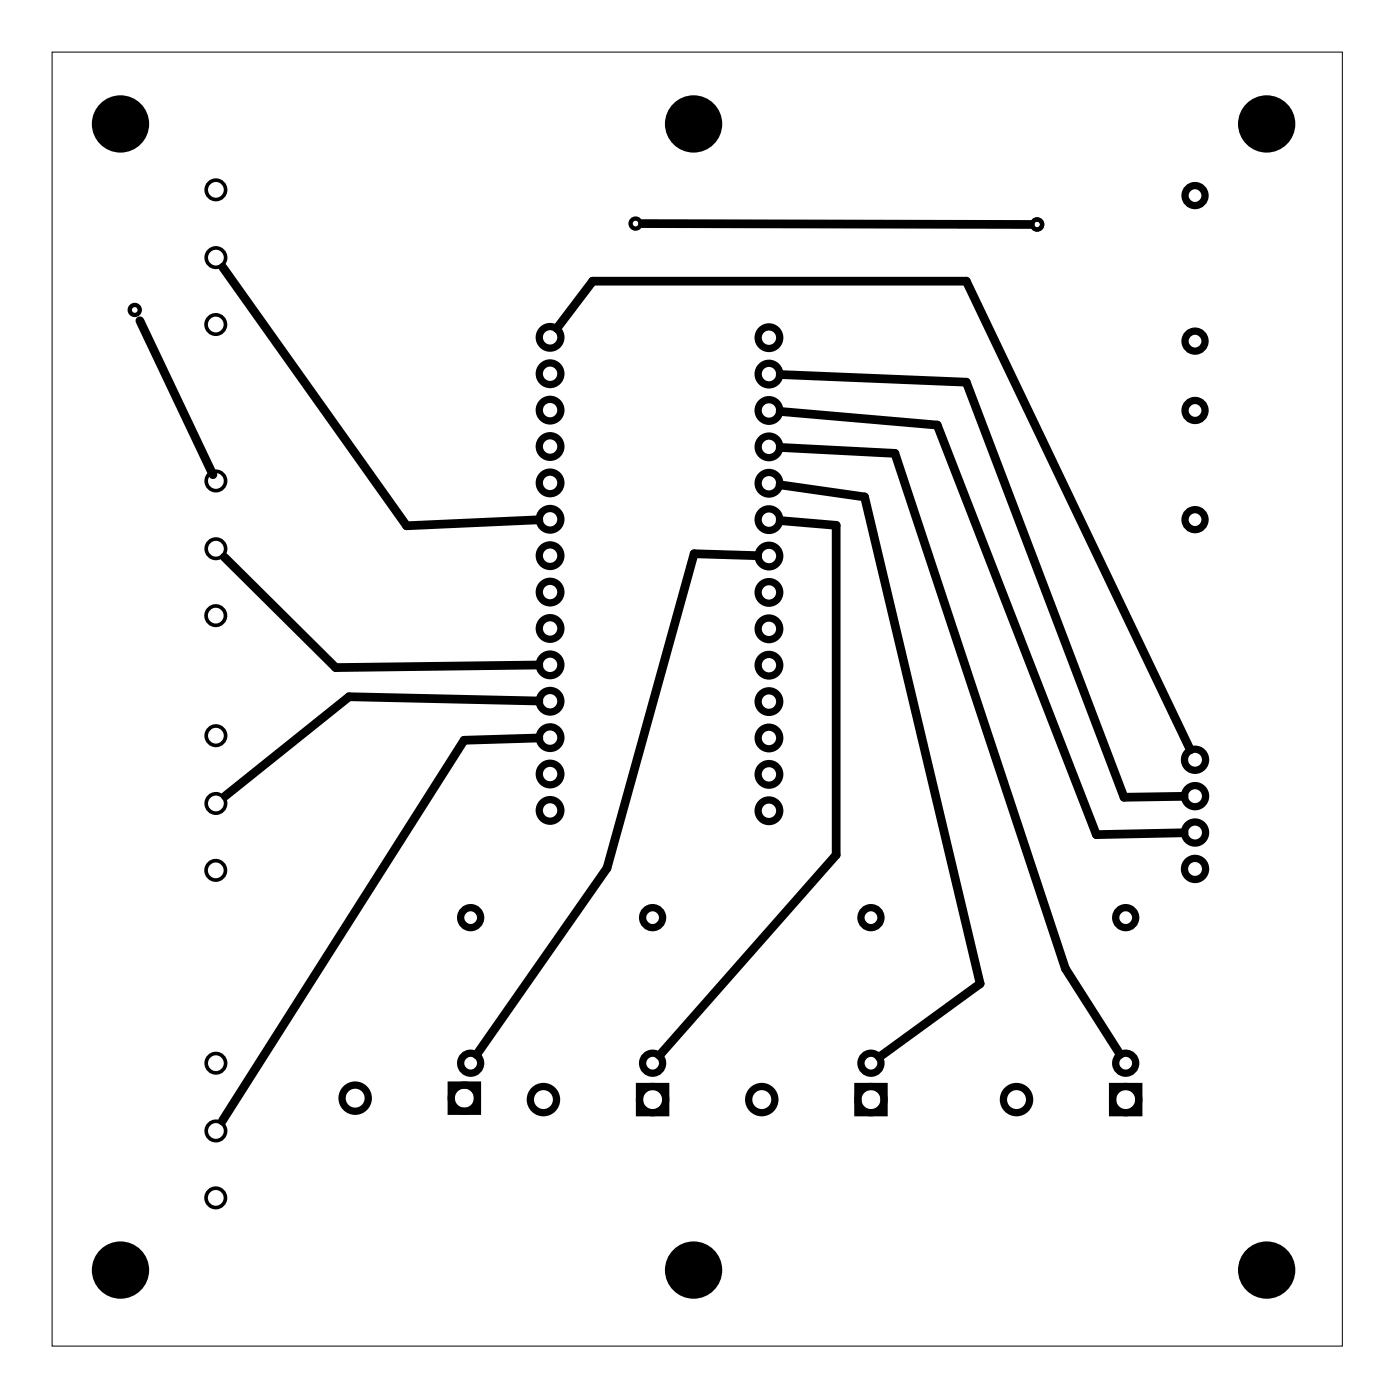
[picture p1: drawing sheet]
<svg xmlns="http://www.w3.org/2000/svg" width="97mm" height="98mm" viewBox="0 0 97 98" stroke-linecap="round" stroke-linejoin="round" font-family="sans-serif">
<path d="M3.6 3.6h90.1v90.4h-90.1z" fill="none" stroke="#000" stroke-width=".07"/>
<g fill="none" stroke="#000" stroke-width=".51">
<path d="M31.5 75.7h1.8v1.9h-1.8zM44.6 75.8h1.9v1.9h-1.9zM59.9 75.8h1.8v1.9h-1.8zM77.7 75.8h1.8v1.9h-1.8z"/>
<circle cx="83.4" cy="13.7" r=".7"/>
<circle cx="38.4" cy="26.1" r=".75"/>
<circle cx="38.4" cy="33.7" r=".75"/>
<circle cx="38.4" cy="38.8" r=".75"/>
<circle cx="38.4" cy="36.2" r=".75"/>
<circle cx="38.4" cy="23.5" r=".75"/>
<circle cx="38.4" cy="28.6" r=".75"/>
<circle cx="38.4" cy="31.2" r=".75"/>
<circle cx="53.7" cy="26.1" r=".75"/>
<circle cx="53.7" cy="36.3" r=".75"/>
<circle cx="53.7" cy="38.8" r=".75"/>
<circle cx="53.7" cy="33.7" r=".75"/>
<circle cx="53.7" cy="23.6" r=".75"/>
<circle cx="53.7" cy="31.2" r=".75"/>
<circle cx="53.7" cy="28.7" r=".75"/>
<circle cx="83.4" cy="23.8" r=".7"/>
<circle cx="83.4" cy="36.3" r=".7"/>
<circle cx="83.4" cy="28.7" r=".7"/>
<circle cx="38.4" cy="43.9" r=".75"/>
<circle cx="38.4" cy="54" r=".75"/>
<circle cx="38.4" cy="48.9" r=".75"/>
<circle cx="38.4" cy="46.4" r=".75"/>
<circle cx="38.4" cy="51.5" r=".75"/>
<circle cx="38.4" cy="56.6" r=".75"/>
<circle cx="38.4" cy="41.3" r=".75"/>
<circle cx="53.7" cy="43.9" r=".75"/>
<circle cx="53.7" cy="49" r=".75"/>
<circle cx="53.7" cy="56.6" r=".75"/>
<circle cx="53.7" cy="46.4" r=".75"/>
<circle cx="53.7" cy="54.1" r=".75"/>
<circle cx="53.7" cy="51.5" r=".75"/>
<circle cx="53.7" cy="41.4" r=".75"/>
<circle cx="83.4" cy="58.1" r=".74"/>
<circle cx="83.4" cy="53" r=".74"/>
<circle cx="83.4" cy="55.6" r=".74"/>
<circle cx="24.8" cy="76.7" r=".91"/>
<circle cx="32.4" cy="76.7" r=".91"/>
<circle cx="32.8" cy="74.2" r=".7"/>
<circle cx="32.8" cy="64.1" r=".7"/>
<circle cx="37.9" cy="76.8" r=".91"/>
<circle cx="45.5" cy="74.2" r=".7"/>
<circle cx="45.5" cy="64.1" r=".7"/>
<circle cx="45.5" cy="76.8" r=".91"/>
<circle cx="53.2" cy="76.8" r=".91"/>
<circle cx="60.8" cy="74.2" r=".7"/>
<circle cx="60.8" cy="64.1" r=".7"/>
<circle cx="60.8" cy="76.8" r=".91"/>
<circle cx="70.9" cy="76.8" r=".91"/>
<circle cx="78.6" cy="74.2" r=".7"/>
<circle cx="78.6" cy="64.1" r=".7"/>
<circle cx="78.6" cy="76.8" r=".91"/>
<circle cx="83.4" cy="60.7" r=".74"/>
</g>
<g fill="none" stroke="#000" stroke-width=".3">
<circle cx="44.4" cy="15.6" r=".35"/>
<circle cx="72.4" cy="15.7" r=".35"/>
<circle cx="9.4" cy="21.6" r=".35"/>
</g>
<g fill="none" stroke="#000" stroke-width=".25">
<circle cx="15.1" cy="18" r=".68"/>
<circle cx="15.1" cy="13.3" r=".68"/>
<circle cx="15.1" cy="22.7" r=".68"/>
<circle cx="15.1" cy="38.3" r=".68"/>
<circle cx="15.1" cy="33.6" r=".68"/>
<circle cx="15.1" cy="43" r=".68"/>
<circle cx="15.1" cy="56.1" r=".68"/>
<circle cx="15.1" cy="51.4" r=".68"/>
<circle cx="15.1" cy="60.8" r=".68"/>
<circle cx="15.1" cy="78.9" r=".68"/>
<circle cx="15.1" cy="74.2" r=".68"/>
<circle cx="15.1" cy="83.6" r=".68"/>
</g>
<g fill="#000">
<circle cx="8.4" cy="8.7" r="2"/>
<circle cx="48.4" cy="8.7" r="2"/>
<circle cx="88.4" cy="8.7" r="2"/>
<circle cx="8.4" cy="88.7" r="2"/>
<circle cx="48.4" cy="88.7" r="2"/>
<circle cx="88.4" cy="88.7" r="2"/>
</g>
<g fill="none" stroke="#000" stroke-width=".61">
<path d="M15.6 18.7l12.8 18 9.2-.4M44.8 15.6l27.1 .1M9.8 22.4l5.1 10.7M15.7 38.9l7.7 7.7 14.2-.2M38.9 22.9l2.5-3.3h26l15.7 32.7M52.9 38.8l-4.5-.1-6 21.9-9.1 13M54.4 33.8l5.9 .9 8.1 34-7 5.1M54.4 28.7l11 1 11.1 28.6 6.1-.2M54.4 36.3l4 .4v23l-12.4 14M54.5 31.2l8 .4 11.9 36 3.8 6M54.5 26.1l12.9 .6 11.1 28.9h4.1M37.6 51.5l-5.2 .2-16.9 26.5"/>
<path d="M37.6 48.9l-13.2-.3-8.7 7"/>
</g>
</svg>
